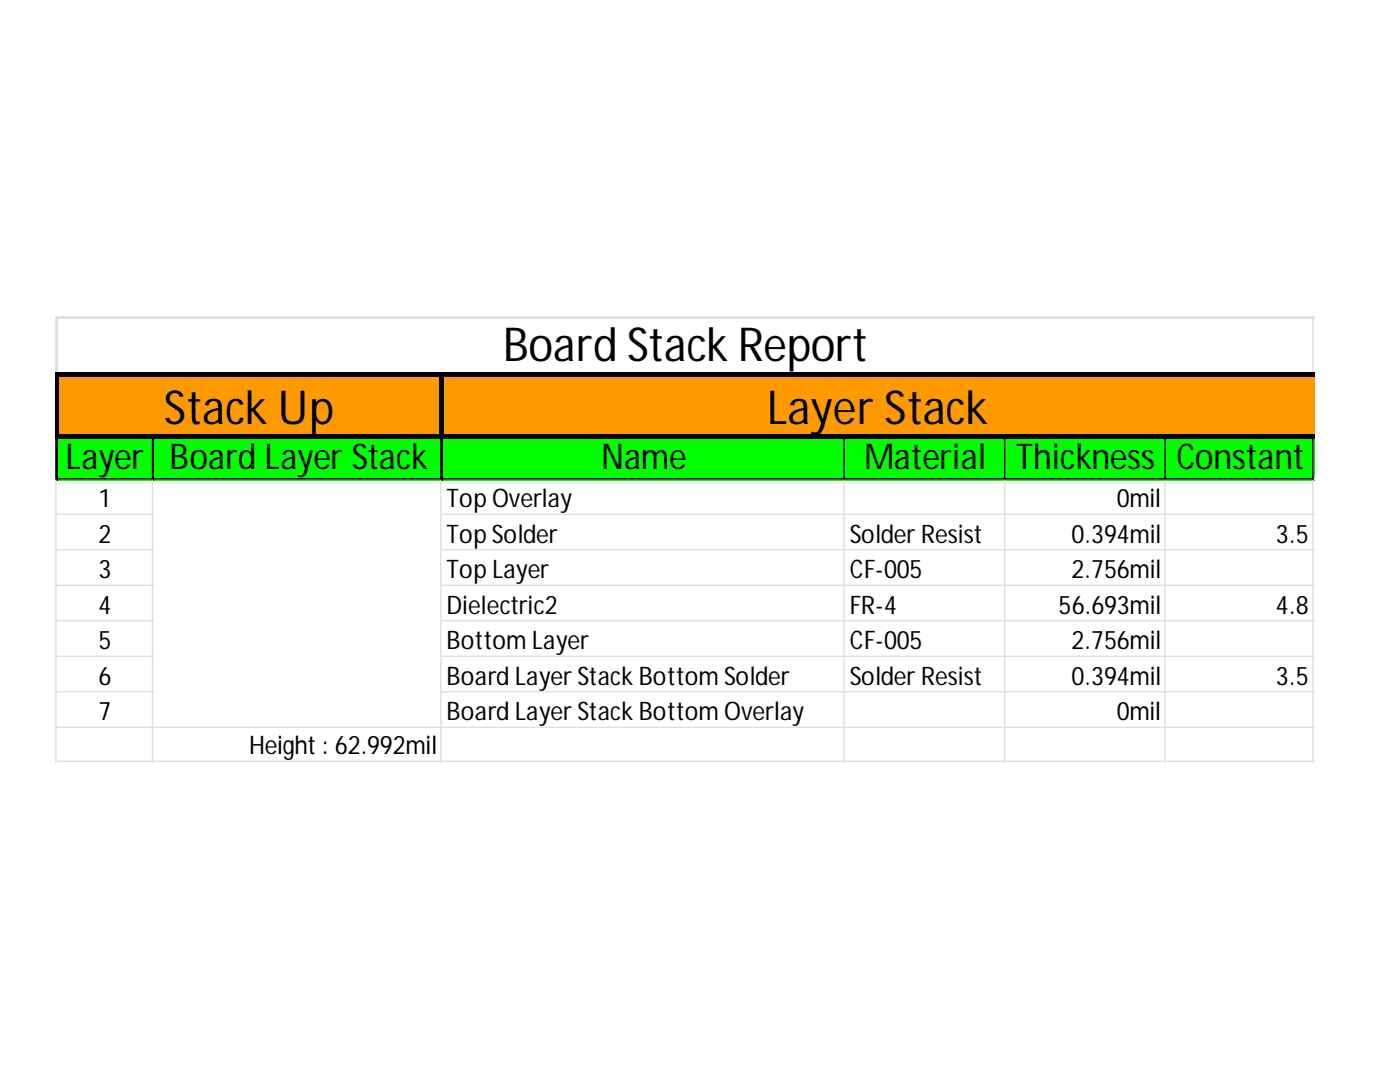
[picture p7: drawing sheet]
<svg xmlns="http://www.w3.org/2000/svg" width="279mm" height="216mm" viewBox="0 0 279 216" stroke-linecap="round" stroke-linejoin="round" font-family="sans-serif">
<defs><g id="words">
<g font-size="9.4">
<text x="100.4" y="72.1">Board StackReport</text>
<text x="32.7" y="84.6">Stack Up</text>
<text x="153.2" y="84.6">Layer Stack</text>
</g>
<g font-size="7.1">
<text x="13.1" y="93.5">Layer</text>
<text x="33.8" y="93.5">Board Layer Stack</text>
<text x="120" y="93.5">Name</text>
<text x="172.4" y="93.5">Material</text>
<text x="202.8" y="93.5">Thickness</text>
<text x="234.8" y="93.5">Constant</text>
</g>
<g font-size="5.1">
<text x="19.7" y="101.2">1</text>
<text x="89.1" y="101.2">Top Overlay</text>
<text x="222.9" y="101.2">0mil</text>
<text x="19.7" y="108.3">2</text>
<text x="89.1" y="108.3">Top Solder</text>
<text x="169.6" y="108.3">SolderResist</text>
<text x="213.8" y="108.3">0.394mil</text>
<text x="254.6" y="108.3">3.5</text>
<text x="19.7" y="115.4">3</text>
<text x="89.1" y="115.4">Top Layer</text>
<text x="169.6" y="115.4">CF-005</text>
<text x="213.8" y="115.4">2.756mil</text>
<text x="19.7" y="122.5">4</text>
<text x="89.1" y="122.5">Dielectric2</text>
<text x="169.6" y="122.5">FR-4</text>
<text x="211.3" y="122.5">56.693mil</text>
<text x="254.6" y="122.5">4.8</text>
<text x="19.7" y="129.6">5</text>
<text x="89.1" y="129.6">Bottom Layer</text>
<text x="169.6" y="129.6">CF-005</text>
<text x="213.8" y="129.6">2.756mil</text>
<text x="19.7" y="136.7">6</text>
<text x="89.1" y="136.7">Board LayerStackBottom Solder</text>
<text x="169.6" y="136.7">SolderResist</text>
<text x="213.8" y="136.7">0.394mil</text>
<text x="254.6" y="136.7">3.5</text>
<text x="19.7" y="143.7">7</text>
<text x="89.1" y="143.7">Board LayerStackBottom Overlay</text>
<text x="222.9" y="143.7">0mil</text>
<text x="49.7" y="150.5">Height : 62.992mil</text>
</g>
</g></defs>
<path d="M11.4 74.6h250.9v12.7h-250.9z" fill="#f90"/>
<path d="M11.4 87h250.9v8.8h-250.9z" fill="#0f0"/>
<path d="M11.2 63.2v11.1M11.3 63.2v11.1M88 63.2v.3" fill="none" stroke="#e0e0e0" stroke-width=".28"/>
<path d="M88 63.2h.3v.3h-.3z" fill="#e0e0e0"/>
<path d="M30.4 63.2v.3M262 63.2v11.1" fill="none" stroke="#e0e0e0" stroke-width=".28"/>
<path d="M11.1 74.3h.6v13.3h-.6z" fill="#000"/>
<path d="M11.2 87.6v8.2M11.3 87.6v8.2" fill="none" stroke="#000" stroke-width=".28"/>
<path d="M30.4 63.2h.3v.3h-.3z" fill="#e0e0e0"/>
<path d="M11.4 95.5h250.9M30.4 87.6v8.2M30.6 87.6v8.2M88 87.6v8.2M88.1 87.6v8.2M168.5 87.6v8.2M200.5 87.6v8.2M232.5 87.6v8.2M262 87.6v8.2" fill="none" stroke="#000" stroke-width=".28"/>
<path d="M11.7 74.3h250.6v.8h-250.6zM87.7 75.1h.8v12.5h-.8zM11.7 86.7h250.6v.9h-250.6z" fill="#000"/>
<g fill="none" stroke="#e0e0e0" stroke-width=".28">
<path d="M11.2 63.2h251.1M11.2 63.4h251.1M168.5 63.2v.3M200.5 63.2v.3M232.5 63.2v.3M11.2 95.8v56.5M30.4 95.8v56.5M88 95.8v56.5M168.5 95.8v56.5M200.5 95.8v56.5M232.5 95.8v56.5M262 95.8v56.5"/>
<path d="M262.3 95.5h.1M11.2 102.6h19.5M11.2 109.7h19.5M11.2 116.8h19.5M11.2 123.9h19.5M11.2 131h19.5M11.2 138h19.5"/>
</g>
<path d="M262.3 95.5v.3z" fill="#e0e0e0"/>
<path d="M88.3 102.6h174M88.3 109.7h174M88.3 116.8h174M88.3 123.9h174M88.3 131h174M88.3 138h174M11.2 145.1h251.1M11.2 151.9h251.1" fill="none" stroke="#e0e0e0" stroke-width=".28"/>
<use href="#words"/>
</svg>
